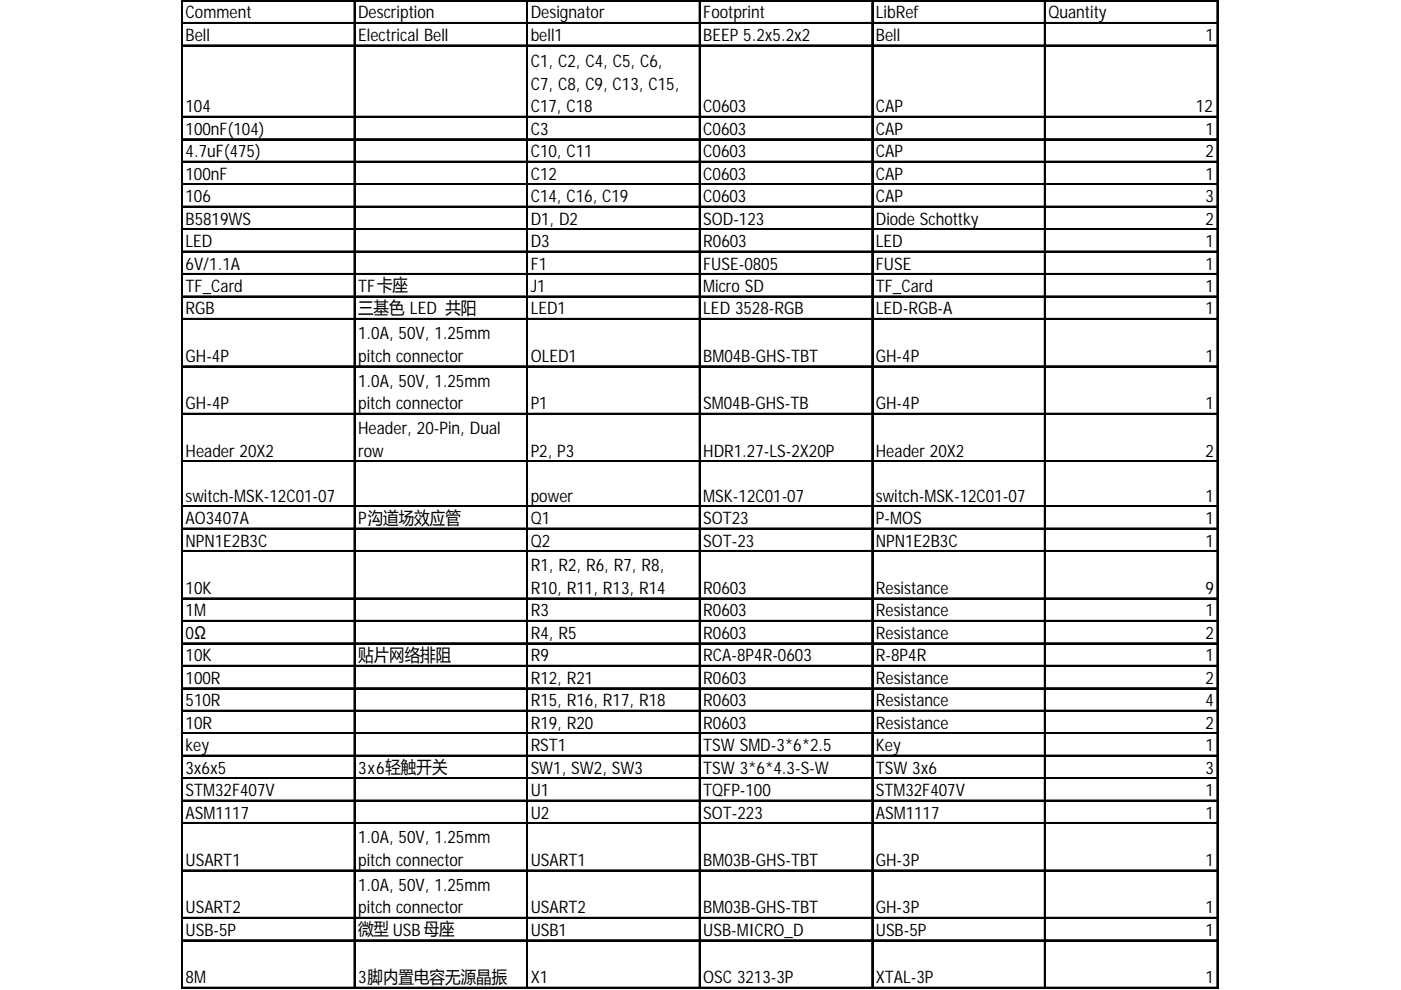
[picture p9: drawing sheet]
<svg xmlns="http://www.w3.org/2000/svg" width="297mm" height="210mm" viewBox="0 0 297 210" stroke-linecap="round" stroke-linejoin="round" font-family="sans-serif">
<defs><g id="words">
<g font-size="3.7">
<text x="39.3" y="3.9">Comment</text>
<text x="75.9" y="3.9">Description</text>
<text x="112.5" y="3.9">Designator</text>
<text x="149.1" y="3.9">Footprint</text>
<text x="185.7" y="3.9">LibRef</text>
<text x="222.3" y="3.9">Quantity</text>
<text x="39.3" y="8.7">Bell</text>
<text x="75.9" y="8.7">Electrical Bell</text>
<text x="112.5" y="8.7">bell1</text>
<text x="149.1" y="8.7">BEEP 5.2x5.2x2</text>
<text x="185.7" y="8.7">Bell</text>
<text x="255.6" y="8.7">1</text>
<text x="112.5" y="14.3">C1, C2, C4, C5, C6,</text>
<text x="39.3" y="23.8">104</text>
<text x="112.5" y="19">C7, C8, C9, C13, C15,</text>
<text x="112.5" y="23.8">C17, C18</text>
<text x="149.1" y="23.8">C0603</text>
<text x="185.7" y="23.8">CAP</text>
<text x="253.6" y="23.8">12</text>
<text x="39.3" y="28.6">100nF(104)</text>
<text x="112.5" y="28.6">C3</text>
<text x="149.1" y="28.6">C0603</text>
<text x="185.7" y="28.6">CAP</text>
<text x="255.6" y="28.6">1</text>
<text x="39.3" y="33.3">4.7uF(475)</text>
<text x="112.5" y="33.3">C10, C11</text>
<text x="149.1" y="33.3">C0603</text>
<text x="185.7" y="33.3">CAP</text>
<text x="255.6" y="33.3">2</text>
<text x="39.3" y="38.1">100nF</text>
<text x="112.5" y="38.1">C12</text>
<text x="149.1" y="38.1">C0603</text>
<text x="185.7" y="38.1">CAP</text>
<text x="255.6" y="38.1">1</text>
<text x="39.3" y="42.9">106</text>
<text x="39.3" y="47.6">B5819WS</text>
<text x="112.5" y="42.9">C14, C16, C19</text>
<text x="112.5" y="47.6">D1, D2</text>
<text x="149.1" y="42.9">C0603</text>
<text x="149.1" y="47.6">SOD-123</text>
<text x="185.7" y="42.9">CAP</text>
<text x="185.7" y="47.6">Diode Schottky</text>
<text x="255.6" y="42.9">3</text>
<text x="255.6" y="47.6">2</text>
<text x="39.3" y="52.4">LED</text>
<text x="112.5" y="52.4">D3</text>
<text x="149.1" y="52.4">R0603</text>
<text x="185.7" y="52.4">LED</text>
<text x="255.6" y="52.4">1</text>
<text x="39.3" y="57.1">6V/1.1A</text>
<text x="112.5" y="57.1">F1</text>
<text x="149.1" y="57.1">FUSE-0805</text>
<text x="185.7" y="57.1">FUSE</text>
<text x="255.6" y="57.1">1</text>
<text x="39.3" y="61.9">TF_Card</text>
<text x="75.9" y="61.9">TF卡座</text>
<text x="112.5" y="61.9">J1</text>
<text x="149.1" y="61.9">Micro SD</text>
<text x="185.7" y="61.9">TF_Card</text>
<text x="255.6" y="61.9">1</text>
<text x="39.3" y="66.7">RGB</text>
<text x="75.9" y="66.5">三基色 LED 共阳</text>
<text x="75.9" y="72">1.0A, 50V, 1.25mm</text>
<text x="112.5" y="66.7">LED1</text>
<text x="149.1" y="66.7">LED 3528-RGB</text>
<text x="185.7" y="66.7">LED-RGB-A</text>
<text x="255.6" y="66.7">1</text>
<text x="39.3" y="76.7">GH-4P</text>
<text x="75.9" y="76.7">pitch connector</text>
<text x="112.5" y="76.7">OLED1</text>
<text x="149.1" y="76.7">BM04B-GHS-TBT</text>
<text x="185.7" y="76.7">GH-4P</text>
<text x="255.6" y="76.7">1</text>
<text x="75.9" y="82">1.0A, 50V, 1.25mm</text>
<text x="39.3" y="86.8">GH-4P</text>
<text x="75.9" y="86.8">pitch connector</text>
<text x="112.5" y="86.8">P1</text>
<text x="149.1" y="86.8">SM04B-GHS-TB</text>
<text x="185.7" y="86.8">GH-4P</text>
<text x="255.6" y="86.8">1</text>
<text x="75.9" y="92.1">Header, 20-Pin, Dual</text>
<text x="39.3" y="96.8">Header 20X2</text>
<text x="75.9" y="96.8">row</text>
<text x="112.5" y="96.8">P2, P3</text>
<text x="149.1" y="96.8">HDR1.27-LS-2X20P</text>
<text x="185.7" y="96.8">Header 20X2</text>
<text x="255.6" y="96.8">2</text>
<text x="39.3" y="106.4">switch-MSK-12C01-07</text>
<text x="112.5" y="106.4">power</text>
<text x="149.1" y="106.4">MSK-12C01-07</text>
<text x="185.7" y="106.4">switch-MSK-12C01-07</text>
<text x="255.6" y="106.4">1</text>
<text x="39.3" y="111.1">AO3407A</text>
<text x="75.9" y="111.1">P沟道场效应管</text>
<text x="112.5" y="111.1">Q1</text>
<text x="149.1" y="111.1">SOT23</text>
<text x="185.7" y="111.1">P-MOS</text>
<text x="255.6" y="111.1">1</text>
<text x="39.3" y="115.9">NPN1E2B3C</text>
<text x="112.5" y="115.9">Q2</text>
<text x="149.1" y="115.9">SOT-23</text>
<text x="185.7" y="115.9">NPN1E2B3C</text>
<text x="255.6" y="115.9">1</text>
<text x="39.3" y="125.9">10K</text>
<text x="112.5" y="121.2">R1, R2, R6, R7, R8,</text>
<text x="112.5" y="125.9">R10, R11, R13, R14</text>
<text x="149.1" y="125.9">R0603</text>
<text x="185.7" y="125.9">Resistance</text>
<text x="255.6" y="125.9">9</text>
<text x="39.3" y="130.7">1M</text>
<text x="112.5" y="130.7">R3</text>
<text x="149.1" y="130.7">R0603</text>
<text x="185.7" y="130.7">Resistance</text>
<text x="255.6" y="130.7">1</text>
<text x="39.3" y="135.5">0Ω</text>
<text x="112.5" y="135.5">R4, R5</text>
<text x="149.1" y="135.5">R0603</text>
<text x="185.7" y="135.5">Resistance</text>
<text x="255.6" y="135.5">2</text>
<text x="39.3" y="140.2">10K</text>
<text x="75.9" y="140.1">贴片网络排阻</text>
<text x="112.5" y="140.2">R9</text>
<text x="149.1" y="140.2">RCA-8P4R-0603</text>
<text x="185.7" y="140.2">R-8P4R</text>
<text x="255.6" y="140.2">1</text>
<text x="39.3" y="145">100R</text>
<text x="39.3" y="149.7">510R</text>
<text x="112.5" y="145">R12, R21</text>
<text x="112.5" y="149.7">R15, R16, R17, R18</text>
<text x="149.1" y="145">R0603</text>
<text x="149.1" y="149.7">R0603</text>
<text x="185.7" y="145">Resistance</text>
<text x="185.7" y="149.7">Resistance</text>
<text x="255.6" y="145">2</text>
<text x="255.6" y="149.7">4</text>
<text x="39.3" y="154.5">10R</text>
<text x="112.5" y="154.5">R19, R20</text>
<text x="149.1" y="154.5">R0603</text>
<text x="185.7" y="154.5">Resistance</text>
<text x="255.6" y="154.5">2</text>
<text x="39.3" y="159.3">key</text>
<text x="112.5" y="159.3">RST1</text>
<text x="149.1" y="159.3">TSW SMD-3*6*2.5</text>
<text x="185.7" y="159.3">Key</text>
<text x="255.6" y="159.3">1</text>
<text x="39.3" y="164">3x6x5</text>
<text x="75.9" y="164">3x6轻触开关</text>
<text x="112.5" y="164">SW1, SW2, SW3</text>
<text x="149.1" y="164">TSW 3*6*4.3-S-W</text>
<text x="185.7" y="164">TSW 3x6</text>
<text x="255.6" y="164">3</text>
<text x="39.3" y="168.8">STM32F407V</text>
<text x="39.3" y="173.5">ASM1117</text>
<text x="112.5" y="168.8">U1</text>
<text x="112.5" y="173.5">U2</text>
<text x="149.1" y="168.8">TQFP-100</text>
<text x="149.1" y="173.5">SOT-223</text>
<text x="185.7" y="168.8">STM32F407V</text>
<text x="185.7" y="173.5">ASM1117</text>
<text x="255.6" y="168.8">1</text>
<text x="255.6" y="173.5">1</text>
<text x="75.9" y="178.8">1.0A, 50V, 1.25mm</text>
<text x="39.3" y="183.6">USART1</text>
<text x="75.9" y="183.6">pitch connector</text>
<text x="112.5" y="183.6">USART1</text>
<text x="149.1" y="183.6">BM03B-GHS-TBT</text>
<text x="185.7" y="183.6">GH-3P</text>
<text x="255.6" y="183.6">1</text>
<text x="75.9" y="188.9">1.0A, 50V, 1.25mm</text>
<text x="39.3" y="193.7">USART2</text>
<text x="75.9" y="193.7">pitch connector</text>
<text x="112.5" y="193.7">USART2</text>
<text x="149.1" y="193.7">BM03B-GHS-TBT</text>
<text x="185.7" y="193.7">GH-3P</text>
<text x="255.6" y="193.7">1</text>
<text x="39.3" y="198.4">USB-5P</text>
<text x="75.9" y="198.3">微型 USB 母座</text>
<text x="112.5" y="198.4">USB1</text>
<text x="149.1" y="198.4">USB-MICRO_D</text>
<text x="185.7" y="198.4">USB-5P</text>
<text x="255.6" y="198.4">1</text>
<text x="39.3" y="208.5">8M</text>
<text x="75.9" y="208.5">3脚内置电容无源晶振</text>
<text x="112.5" y="208.5">X1</text>
<text x="149.1" y="208.5">OSC 3213-3P</text>
<text x="185.7" y="208.5">XTAL-3P</text>
<text x="255.6" y="208.5">1</text>
</g>
</g></defs>
<g fill="none" stroke="#000" stroke-width=".21">
<path d="M38.5 0v209.7M38.8 0h219.5M38.8 4.8h219.5M38.8 9.5h219.5M75 .4v209.3M111.6 .4v209.3M148.2 .4v209.3M184.8 .4v209.3M221.4 .4v209.3M258 .4v209.3M38.8 24.6h219.5M38.8 29.4h219.5"/>
<path d="M38.8 34.2h219.5M38.8 38.9h219.5M38.8 43.7h219.5M38.8 48.5h219.5M38.8 53.2h219.5M38.8 58h219.5M38.8 62.7h219.5M38.8 67.5h219.5M38.8 77.6h219.5M38.8 87.6h219.5M38.8 97.7h219.5M38.8 107.2h219.5"/>
<path d="M38.8 112h219.5M38.8 116.7h219.5M38.8 126.8h219.5M38.8 131.5h219.5M38.8 136.3h219.5M38.8 141.1h219.5M38.8 145.8h219.5M38.8 150.6h219.5M38.8 155.3h219.5M38.8 160.1h219.5M38.8 164.9h219.5M38.8 169.6h219.5"/>
<path d="M38.8 174.4h219.5M38.8 184.4h219.5M38.8 194.5h219.5M38.8 199.3h219.5M38.8 209.3h219.5"/>
</g>
<g fill="none" stroke="#000" stroke-width=".35">
<path d="M38.6 0v209.7M38.8 .2h219.5M38.8 4.9h219.5M38.8 9.7h219.5M75.2 .4v209.3M111.8 .4v209.3M148.4 .4v209.3M185 .4v209.3M221.6 .4v209.3M258.2 .4v209.3M38.8 24.8h219.5M38.8 29.6h219.5"/>
<path d="M38.8 34.3h219.5M38.8 39.1h219.5M38.8 43.9h219.5M38.8 48.6h219.5M38.8 53.4h219.5M38.8 58.2h219.5M38.8 62.9h219.5M38.8 67.7h219.5M38.8 77.7h219.5M38.8 87.8h219.5M38.8 97.8h219.5M38.8 107.4h219.5"/>
<path d="M38.8 112.1h219.5M38.8 116.9h219.5M38.8 126.9h219.5M38.8 131.7h219.5M38.8 136.5h219.5M38.8 141.2h219.5M38.8 146h219.5M38.8 150.8h219.5M38.8 155.5h219.5M38.8 160.3h219.5M38.8 165h219.5M38.8 169.8h219.5"/>
<path d="M38.8 174.6h219.5M38.8 184.6h219.5M38.8 194.7h219.5M38.8 199.4h219.5M38.8 209.5h219.5"/>
</g>
<use href="#words"/>
</svg>
